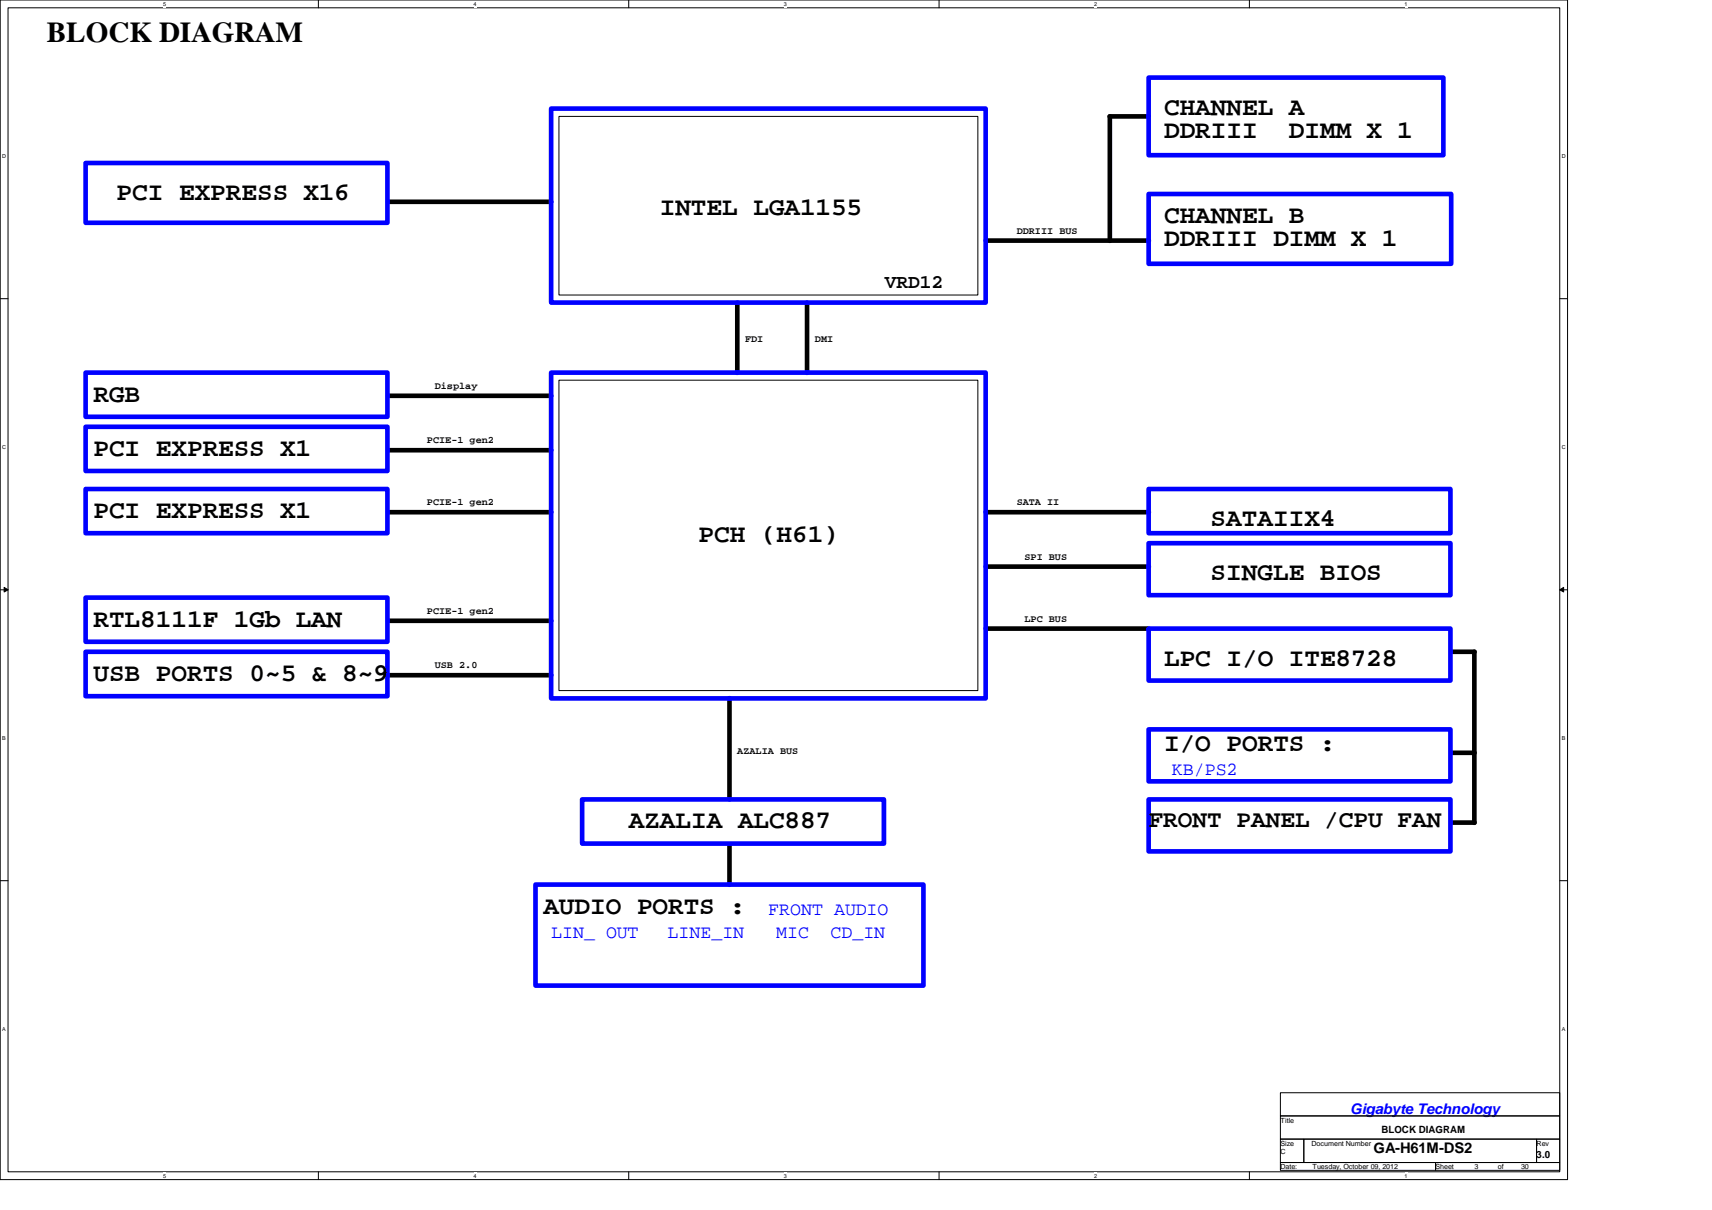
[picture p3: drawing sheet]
<svg xmlns="http://www.w3.org/2000/svg" width="297mm" height="210mm" viewBox="0 0 297 210" stroke-linecap="round" stroke-linejoin="round" font-family="sans-serif">
<defs><g id="words">
<text font-size="5" x="8.1" y="7.3">BLOCK DIAGRAM</text>
<g font-size="4.4">
<text x="202" y="19.9">CHANNEL A</text>
<text x="202" y="23.9">DDRIII</text>
<text x="223.6" y="23.9">DIMM X 1</text>
<text x="20.2" y="34.7">PCI EXPRESS X16</text>
<text x="114.5" y="37.4">INTEL LGA1155</text>
<text x="202" y="38.7">CHANNEL B</text>
<text x="202" y="42.8">DDRIII DIMM X 1</text>
<text x="16.2" y="69.7">RGB</text>
<text x="16.2" y="79.1">PCI EXPRESS X1</text>
<text x="16.2" y="89.9">PCI EXPRESS X1</text>
<text x="121.2" y="93.9">PCH (H61)</text>
<text x="210.1" y="91.2">SATAIIX4</text>
<text x="210.1" y="100.7">SINGLE BIOS</text>
<text x="16.2" y="108.8">RTL8111F 1Gb LAN</text>
<text x="16.2" y="118.2">USB PORTS 0~5 &amp; 8~9</text>
<text x="202" y="115.5">LPC I/O ITE8728</text>
<text x="202" y="130.3">I/O PORTS :</text>
<text x="109.1" y="143.7">AZALIA ALC887</text>
<text x="94.3" y="158.5">AUDIO PORTS :</text>
</g>
<text font-size="4.2" x="199.3" y="143.5">FRONT PANEL /CPU FAN</text>
<text font-size="3.4" x="153.5" y="49.9">VRD12</text>
<g font-size="3.2" fill="#00f">
<text x="203.3" y="134.5">KB/PS2</text>
<text x="133.3" y="158.7">FRONT AUDIO</text>
<text x="95.6" y="162.7">LIN_ OUT</text>
<text x="115.8" y="162.7">LINE_IN</text>
<text x="134.7" y="162.7">MIC</text>
<text x="144.1" y="162.7">CD_IN</text>
</g>
<text font-size="2.5" fill="#00f" x="234.3" y="193.2">Gigabyte Technology</text>
<text font-size="2.5" x="238.3" y="200">GA-H61M-DS2</text>
<g font-size="1.7">
<text x="176.4" y="40.5">DDRIII BUS</text>
<text x="129.3" y="59.4">FDI</text>
<text x="141.4" y="59.4">DMI</text>
<text x="75.4" y="67.4">Display</text>
<text x="74.1" y="76.9">PCIE-1 gen2</text>
<text x="74.1" y="87.6">PCIE-1 gen2</text>
<text x="176.4" y="87.6">SATA II</text>
<text x="177.8" y="97.1">SPI BUS</text>
<text x="74.1" y="106.5">PCIE-1 gen2</text>
<text x="177.8" y="107.8">LPC BUS</text>
<text x="75.4" y="115.9">USB 2.0</text>
<text x="127.9" y="130.7">AZALIA BUS</text>
<text x="239.7" y="196.6">BLOCK DIAGRAM</text>
<text x="266.6" y="200.9">3.0</text>
</g>
<g font-size="1.2">
<text x="222.2" y="194.7">Title</text>
<text x="222.2" y="198.8">Size</text>
<text x="222.2" y="202.8">Date:</text>
<text x="222.2" y="200.1">C</text>
<text x="227.5" y="198.8">Document Number</text>
<text x="227.7" y="202.8">Tuesday, October 09, 2012</text>
<text x="249.1" y="202.8">Sheet</text>
<text x="255.8" y="202.8">3</text>
<text x="259.9" y="202.8">of</text>
<text x="263.9" y="202.8">30</text>
<text x="266.6" y="198.8">Rev</text>
</g>
<g font-size=".9">
<text x="28.3" y="1">5</text>
<text x="82.2" y="1">4</text>
<text x="136" y="1">3</text>
<text x="189.9" y="1">2</text>
<text x="243.7" y="1">1</text>
<text x=".4" y="27.4">D</text>
<text x="271" y="27.4">D</text>
<text x=".4" y="77.9">C</text>
<text x="271" y="77.9">C</text>
<text x=".4" y="128.4">B</text>
<text x="271" y="128.4">B</text>
<text x=".4" y="178.9">A</text>
<text x="271" y="178.9">A</text>
<text x="28.3" y="204.3">5</text>
<text x="82.2" y="204.3">4</text>
<text x="136" y="204.3">3</text>
<text x="189.9" y="204.3">2</text>
<text x="243.7" y="204.3">1</text>
</g>
</g></defs>
<path d="M0 0h272v204.6h-272zM1.4 1.4h269.2v201.9h-269.2z" fill="none" stroke="#000" stroke-width=".17"/>
<g fill="#fff">
<path d="M28.3 .2h.5v1h-.5z"/>
<path d="M28.3 203.4h.5v1.1h-.5z"/>
</g>
<path d="M55.2 0v1.4M55.2 203.3v1.3" fill="none" stroke="#000" stroke-width=".17"/>
<g fill="#fff">
<path d="M82.2 .2h.5v1h-.5z"/>
<path d="M82.2 203.4h.5v1.1h-.5z"/>
</g>
<path d="M109.1 0v1.4M109.1 203.3v1.3" fill="none" stroke="#000" stroke-width=".17"/>
<g fill="#fff">
<path d="M136 .2h.5v1h-.5z"/>
<path d="M136 203.4h.5v1.1h-.5z"/>
</g>
<path d="M162.9 0v1.4M162.9 203.3v1.3" fill="none" stroke="#000" stroke-width=".17"/>
<g fill="#fff">
<path d="M189.9 .2h.5v1h-.5z"/>
<path d="M189.9 203.4h.5v1.1h-.5z"/>
</g>
<path d="M216.8 0v1.4M216.8 203.3v1.3" fill="none" stroke="#000" stroke-width=".17"/>
<g fill="#fff">
<path d="M243.7 .2h.5v1h-.5z"/>
<path d="M243.7 203.4h.5v1.1h-.5z"/>
<path d="M.4 26.6h.7v1h-.7z"/>
<path d="M271 26.6h.6v1h-.6z"/>
<path d="M.4 77h.7v1.1h-.7z"/>
<path d="M271 77h.6v1.1h-.6z"/>
</g>
<path d="M0 51.8h1.4M270.6 51.8h1.4" fill="none" stroke="#000" stroke-width=".17"/>
<g fill="#fff">
<path d="M.4 127.5h.6v1.1h-.6z"/>
<path d="M271 127.5h.6v1.1h-.6z"/>
</g>
<path d="M0 102.3h1.4M.7 101.9l.7 .4-.7 .4zM270.6 102.3l.7-.4v.8zM270.6 102.3h1.4" fill="none" stroke="#000" stroke-width=".17"/>
<path d="M.7 101.9l.7 .4-.7 .4zM270.6 102.3l.7-.4v.8z" fill="#000"/>
<g fill="#fff">
<path d="M.4 178h.6v1.1h-.6z"/>
<path d="M271 178h.6v1.1h-.6z"/>
</g>
<path d="M97 20.2h72.7v31h-72.7zM97 66h72.7v53.8h-72.7zM0 152.8h1.4M270.6 152.8h1.4M222.2 189.6h48.4v4h-48.4zM222.2 193.6h48.4v4h-48.4zM222.2 197.6h4v4.1h-4zM226.2 197.6h40.4v4.1h-40.4zM266.6 197.6h4v4.1h-4zM222.2 201.7h26.9v1.3h-26.9zM249.1 201.7h21.5v1.3h-21.5z" fill="none" stroke="#000" stroke-width=".17"/>
<g fill="none" stroke="#000" stroke-width=".8">
<path d="M67.3 35h28.4M192.5 20.2h6.8M192.6 20.2v21.6M127.9 52.5v12.2M140 52.5v12.2M171 41.7h28.3M67.3 68.7h28.4M67.3 78.1h28.4M67.3 88.9h28.4M171 88.9h28.3M171 98.3h28.3M67.3 107.7h28.4"/>
<path d="M67.3 117.1h28.4M171 109h28.3M251.8 113.1h4M255.8 113.1v29.6M126.6 121.1v17.6M251.8 130.6h4M126.6 146.7v6.8M251.8 142.7h4"/>
</g>
<g fill="none" stroke="#00f" stroke-width=".8">
<path d="M95.6 18.8h75.4v33.7h-75.4zM199.3 13.5h51.1v13.4h-51.1zM14.9 28.3h52.3v10.3h-52.3zM199.3 33.7h52.5v12.1h-52.5zM14.9 64.6h52.3v7.7h-52.3zM14.9 74h52.3v7.7h-52.3zM95.6 64.6h75.4v56.6h-75.4zM14.9 84.8h52.3v7.7h-52.3zM199.3 84.8h52.4v7.7h-52.4zM199.3 94.2h52.4v9h-52.4zM14.9 113.1h52.3v7.7h-52.3zM14.9 103.7h52.3v7.6h-52.3z"/>
<path d="M199.3 109h52.4v9.1h-52.4zM101 138.7h52.4v7.6h-52.4zM199.3 126.5h52.4v9h-52.4zM199.3 138.7h52.4v9h-52.4zM92.9 153.5h67.3v17.5h-67.3z"/>
</g>
<use href="#words"/>
</svg>
